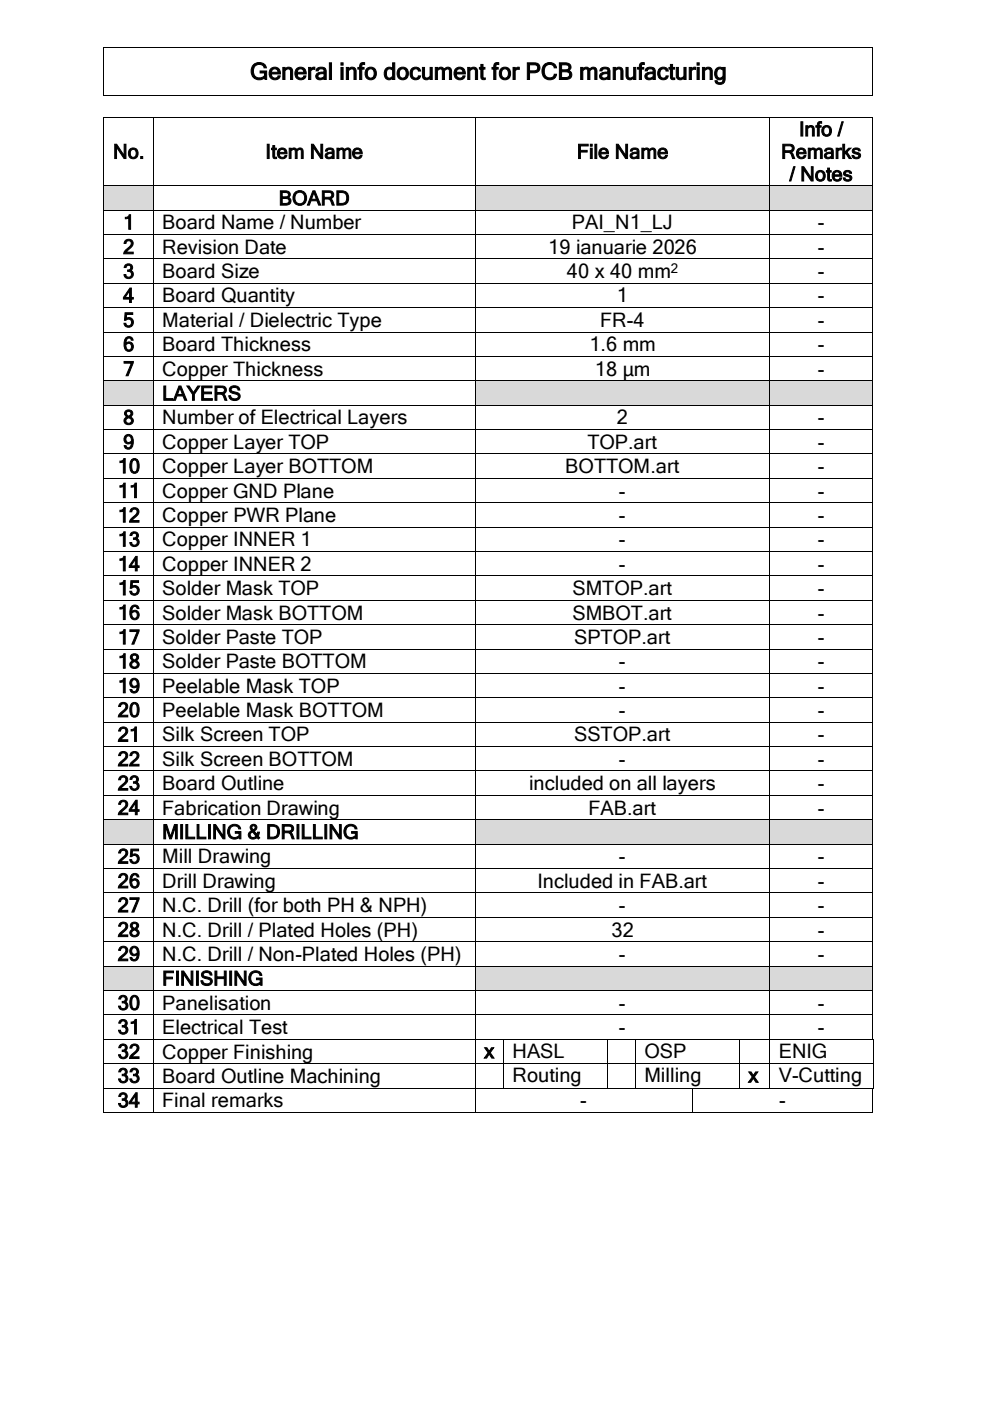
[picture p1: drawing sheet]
<svg xmlns="http://www.w3.org/2000/svg" width="210mm" height="297mm" viewBox="0 0 210 297" stroke-linecap="round" stroke-linejoin="round" font-family="sans-serif">
<defs><g id="words">
<text font-size="4.9" x="53" y="16.9">General info document for PCB manufacturing</text>
<g font-size="4.2">
<text x="169.5" y="28.9">Info /</text>
<text x="24" y="33.6">No.</text>
<text x="56.3" y="33.6">Item Name</text>
<text x="122.4" y="33.6">File Name</text>
<text x="165.7" y="33.6">Remarks</text>
<text x="167.5" y="38.4">/ Notes</text>
<text x="59.1" y="43.5">BOARD</text>
<text x="26.1" y="48.6">1</text>
<text x="26.1" y="53.8">2</text>
<text x="34.4" y="48.6">Board Name / Number</text>
<text x="34.4" y="53.8">Revision Date</text>
<text x="116.3" y="53.8">19 ianuarie 2026</text>
<text x="121.3" y="48.6">PAI_N1_LJ</text>
<text x="173.5" y="48.6">-</text>
<text x="173.5" y="53.8">-</text>
<text x="26.1" y="59">3</text>
<text x="34.4" y="59">Board Size</text>
<text x="120.3" y="59">40 x 40 mm</text>
<text x="173.5" y="59">-</text>
<text x="26.1" y="64.1">4</text>
<text x="34.4" y="64.1">Board Quantity</text>
<text x="130.8" y="64.1">1</text>
<text x="173.5" y="64.1">-</text>
<text x="26.1" y="69.3">5</text>
<text x="34.4" y="69.3">Material / Dielectric Type</text>
<text x="127.3" y="69.3">FR-4</text>
<text x="173.5" y="69.3">-</text>
<text x="26.1" y="74.5">6</text>
<text x="34.4" y="74.5">Board Thickness</text>
<text x="125" y="74.5">1.6 mm</text>
<text x="173.5" y="74.5">-</text>
<text x="26.1" y="79.7">7</text>
<text x="34.4" y="79.7">Copper Thickness</text>
<text x="126.2" y="79.7">18 μm</text>
<text x="173.5" y="79.7">-</text>
<text x="26.1" y="90">8</text>
<text x="34.4" y="84.9">LAYERS</text>
<text x="34.4" y="90">Number of Electrical Layers</text>
<text x="130.8" y="90">2</text>
<text x="173.5" y="90">-</text>
<text x="26.1" y="95.2">9</text>
<text x="34.4" y="95.2">Copper Layer TOP</text>
<text x="124.6" y="95.2">TOP.art</text>
<text x="173.5" y="95.2">-</text>
<text x="25" y="100.3">10</text>
<text x="34.4" y="100.3">Copper Layer BOTTOM</text>
<text x="119.9" y="100.3">BOTTOM.art</text>
<text x="173.5" y="100.3">-</text>
<text x="25" y="105.5">11</text>
<text x="34.4" y="105.5">Copper GND Plane</text>
<text x="131.3" y="105.5">-</text>
<text x="173.5" y="105.5">-</text>
<text x="25" y="110.7">12</text>
<text x="34.4" y="110.7">Copper PWR Plane</text>
<text x="131.3" y="110.7">-</text>
<text x="173.5" y="110.7">-</text>
<text x="25" y="115.8">13</text>
<text x="34.4" y="115.8">Copper INNER 1</text>
<text x="131.3" y="115.8">-</text>
<text x="173.5" y="115.8">-</text>
<text x="25" y="121">14</text>
<text x="34.4" y="121">Copper INNER 2</text>
<text x="131.3" y="121">-</text>
<text x="173.5" y="121">-</text>
<text x="25" y="126.2">15</text>
<text x="25" y="131.4">16</text>
<text x="34.4" y="126.2">Solder Mask TOP</text>
<text x="34.4" y="131.4">Solder Mask BOTTOM</text>
<text x="121.4" y="126.2">SMTOP.art</text>
<text x="121.4" y="131.4">SMBOT.art</text>
<text x="173.5" y="126.2">-</text>
<text x="173.5" y="131.4">-</text>
<text x="25" y="136.6">17</text>
<text x="34.4" y="136.6">Solder Paste TOP</text>
<text x="121.8" y="136.6">SPTOP.art</text>
<text x="173.5" y="136.6">-</text>
<text x="25" y="141.7">18</text>
<text x="34.4" y="141.7">Solder Paste BOTTOM</text>
<text x="131.3" y="141.7">-</text>
<text x="173.5" y="141.7">-</text>
<text x="25" y="146.9">19</text>
<text x="34.4" y="146.9">Peelable Mask TOP</text>
<text x="131.3" y="146.9">-</text>
<text x="173.5" y="146.9">-</text>
<text x="25" y="152">20</text>
<text x="34.4" y="152">Peelable Mask BOTTOM</text>
<text x="131.3" y="152">-</text>
<text x="173.5" y="152">-</text>
<text x="25" y="157.2">21</text>
<text x="34.4" y="157.2">Silk Screen TOP</text>
<text x="121.8" y="157.2">SSTOP.art</text>
<text x="173.5" y="157.2">-</text>
<text x="25" y="162.4">22</text>
<text x="25" y="167.5">23</text>
<text x="34.4" y="162.4">Silk Screen BOTTOM</text>
<text x="34.4" y="167.5">Board Outline</text>
<text x="112.2" y="167.5">included on all layers</text>
<text x="131.3" y="162.4">-</text>
<text x="173.5" y="162.4">-</text>
<text x="173.5" y="167.5">-</text>
<text x="25" y="172.7">24</text>
<text x="34.4" y="172.7">Fabrication Drawing</text>
<text x="124.8" y="172.7">FAB.art</text>
<text x="173.5" y="172.7">-</text>
<text x="34.4" y="177.9">MILLING &amp; DRILLING</text>
<text x="25" y="183.1">25</text>
<text x="34.4" y="183.1">Mill Drawing</text>
<text x="131.3" y="183.1">-</text>
<text x="173.5" y="183.1">-</text>
<text x="25" y="188.3">26</text>
<text x="34.4" y="188.3">Drill Drawing</text>
<text x="114" y="188.3">Included in FAB.art</text>
<text x="173.5" y="188.3">-</text>
<text x="25" y="193.4">27</text>
<text x="34.4" y="193.4">N.C. Drill (for both PH &amp; NPH)</text>
<text x="131.3" y="193.4">-</text>
<text x="173.5" y="193.4">-</text>
<text x="25" y="198.6">28</text>
<text x="25" y="203.7">29</text>
<text x="34.4" y="198.6">N.C. Drill / Plated Holes (PH)</text>
<text x="34.4" y="203.7">N.C. Drill / Non-Plated Holes (PH)</text>
<text x="129.7" y="198.6">32</text>
<text x="131.3" y="203.7">-</text>
<text x="173.5" y="198.6">-</text>
<text x="173.5" y="203.7">-</text>
<text x="34.4" y="208.9">FINISHING</text>
<text x="25" y="214.1">30</text>
<text x="34.4" y="214.1">Panelisation</text>
<text x="131.3" y="214.1">-</text>
<text x="173.5" y="214.1">-</text>
<text x="25" y="219.2">31</text>
<text x="34.4" y="219.2">Electrical Test</text>
<text x="131.3" y="219.2">-</text>
<text x="173.5" y="219.2">-</text>
<text x="25" y="224.4">32</text>
<text x="34.4" y="224.4">Copper Finishing</text>
<text x="102.7" y="224.3">x</text>
<text x="108.7" y="224.3">HASL</text>
<text x="136.7" y="224.3">OSP</text>
<text x="165.2" y="224.3">ENIG</text>
<text x="25" y="229.6">33</text>
<text x="34.4" y="229.6">Board Outline Machining</text>
<text x="108.7" y="229.5">Routing</text>
<text x="136.7" y="229.5">Milling</text>
<text x="158.7" y="229.5">x</text>
<text x="165.2" y="229.5">V-Cutting</text>
<text x="25" y="234.8">34</text>
<text x="34.4" y="234.7">Final remarks</text>
<text x="123.1" y="234.8">-</text>
<text x="165.3" y="234.8">-</text>
</g>
<text font-size="2.8" x="142.3" y="57.8">2</text>
</g></defs>
<g fill="#000">
<path d="M22 10h.1v.1h-.1z" fill-rule="evenodd"/>
<path d="M22 10h.1v.1h-.1z" fill-rule="evenodd"/>
<path d="M185 10h.2v.1h-.2z" fill-rule="evenodd"/>
<path d="M185 10h.2v.1h-.2z" fill-rule="evenodd"/>
<path d="M22 20.2h.1v.2h-.1z" fill-rule="evenodd"/>
<path d="M22 20.2h.1v.2h-.1z" fill-rule="evenodd"/>
<path d="M22 24.8h.1v.2h-.1z" fill-rule="evenodd"/>
<path d="M22 24.8h.1v.2h-.1z" fill-rule="evenodd"/>
<path d="M22.1 20.2h.2v.2h-.2z" fill-rule="evenodd"/>
<path d="M22.1 24.8h.2v.2h-.2z" fill-rule="evenodd"/>
<path d="M32.4 24.8h.2v.2h-.2z" fill-rule="evenodd"/>
<path d="M100.7 24.8h.2v.2h-.2z" fill-rule="evenodd"/>
<path d="M163.1 24.8h.2v.2h-.2z" fill-rule="evenodd"/>
<path d="M185 20.2h.2v.2h-.2z" fill-rule="evenodd"/>
<path d="M185 24.8h.2v.2h-.2z" fill-rule="evenodd"/>
</g>
<g fill="none" stroke="#000" stroke-width=".21">
<path d="M22.1 10.1v10.1M22.1 10.1h162.9M185.1 10.1v10.1M22.1 25v14.3M22.3 20.3h162.7M22.3 24.9h10.1M32.5 25v14.3M32.6 24.9h68.1M100.8 25v14.3M100.9 24.9h62.2M163.2 25v14.3M163.3 24.9h21.7"/>
<path d="M185.1 25v14.3"/>
</g>
<g fill="#d9d9d9">
<path d="M22.1 39.5h10.3v5h-10.3z" fill-rule="evenodd"/>
<path d="M24 39.5h6.6v4.8h-6.6z" fill-rule="evenodd"/>
<path d="M100.9 39.5h62.3v5h-62.3z" fill-rule="evenodd"/>
<path d="M102.7 39.5h58.7v4.8h-58.7z" fill-rule="evenodd"/>
<path d="M163.4 39.5h21.7v5h-21.7z" fill-rule="evenodd"/>
<path d="M165.2 39.5h18.1v4.8h-18.1z" fill-rule="evenodd"/>
</g>
<g fill="#000">
<path d="M22 39.3h.1v.2h-.1z" fill-rule="evenodd"/>
<path d="M32.4 39.3h.2v.2h-.2z" fill-rule="evenodd"/>
<path d="M100.7 39.3h.2v.2h-.2z" fill-rule="evenodd"/>
<path d="M163.1 39.3h.2v.2h-.2z" fill-rule="evenodd"/>
<path d="M185 39.3h.2v.2h-.2z" fill-rule="evenodd"/>
<path d="M22 44.5h.1v.1h-.1z" fill-rule="evenodd"/>
<path d="M22 49.7h.1v.1h-.1z" fill-rule="evenodd"/>
<path d="M22 54.8h.1v.2h-.1z" fill-rule="evenodd"/>
<path d="M32.4 44.5h.2v.1h-.2z" fill-rule="evenodd"/>
<path d="M32.4 49.7h.2v.1h-.2z" fill-rule="evenodd"/>
<path d="M32.4 54.8h.2v.2h-.2z" fill-rule="evenodd"/>
<path d="M100.7 44.5h.2v.1h-.2z" fill-rule="evenodd"/>
<path d="M100.7 49.7h.2v.1h-.2z" fill-rule="evenodd"/>
<path d="M100.7 54.8h.2v.2h-.2z" fill-rule="evenodd"/>
<path d="M163.1 44.5h.2v.1h-.2z" fill-rule="evenodd"/>
<path d="M163.1 49.7h.2v.1h-.2z" fill-rule="evenodd"/>
<path d="M163.1 54.8h.2v.2h-.2z" fill-rule="evenodd"/>
<path d="M185 44.5h.2v.1h-.2z" fill-rule="evenodd"/>
<path d="M185 49.7h.2v.1h-.2z" fill-rule="evenodd"/>
<path d="M185 54.8h.2v.2h-.2z" fill-rule="evenodd"/>
<path d="M22 60h.1v.2h-.1z" fill-rule="evenodd"/>
<path d="M22 65.2h.1v.2h-.1z" fill-rule="evenodd"/>
<path d="M22 70.3h.1v.2h-.1z" fill-rule="evenodd"/>
<path d="M22 75.5h.1v.2h-.1z" fill-rule="evenodd"/>
<path d="M32.4 60h.2v.2h-.2z" fill-rule="evenodd"/>
<path d="M32.4 65.2h.2v.2h-.2z" fill-rule="evenodd"/>
<path d="M32.4 70.3h.2v.2h-.2z" fill-rule="evenodd"/>
<path d="M32.4 75.5h.2v.2h-.2z" fill-rule="evenodd"/>
<path d="M100.7 60h.2v.2h-.2z" fill-rule="evenodd"/>
<path d="M100.7 65.2h.2v.2h-.2z" fill-rule="evenodd"/>
<path d="M100.7 70.3h.2v.2h-.2z" fill-rule="evenodd"/>
<path d="M100.7 75.5h.2v.2h-.2z" fill-rule="evenodd"/>
<path d="M163.1 60h.2v.2h-.2z" fill-rule="evenodd"/>
<path d="M163.1 65.2h.2v.2h-.2z" fill-rule="evenodd"/>
<path d="M163.1 70.3h.2v.2h-.2z" fill-rule="evenodd"/>
<path d="M163.1 75.5h.2v.2h-.2z" fill-rule="evenodd"/>
<path d="M185 60h.2v.2h-.2z" fill-rule="evenodd"/>
<path d="M185 65.2h.2v.2h-.2z" fill-rule="evenodd"/>
<path d="M185 70.3h.2v.2h-.2z" fill-rule="evenodd"/>
<path d="M185 75.5h.2v.2h-.2z" fill-rule="evenodd"/>
</g>
<g fill="none" stroke="#000" stroke-width=".21">
<path d="M22.1 39.5v5M22.1 39.4h10.3M32.5 39.5v5M32.6 39.4h68.1M100.8 39.5v5M100.9 39.4h62.2M163.2 39.5v5M163.3 39.4h21.7M185.1 39.5v5M22.1 44.6v5.1M22.1 49.8v5M22.1 55v5"/>
<path d="M22.1 44.6h10.3M22.1 49.8h10.3M22.1 54.9h10.3M32.5 44.6v5.1M32.5 49.8v5M32.5 55v5M32.6 44.6h68.1M32.6 49.8h68.1M32.6 54.9h68.1M100.8 44.6v5.1M100.8 49.8v5M100.8 55v5"/>
<path d="M100.9 44.6h62.2M100.9 49.8h62.2M100.9 54.9h62.2M163.2 44.6v5.1M163.2 49.8v5M163.2 55v5M163.3 44.6h21.7M163.3 49.8h21.7M163.3 54.9h21.7M185.1 44.6v5.1M185.1 49.8v5M185.1 55v5"/>
<path d="M22.1 60.2v5M22.1 65.4v4.9M22.1 70.5v5M22.1 75.7v4.9M22.1 60.1h10.3M22.1 65.3h10.3M22.1 70.4h10.3M22.1 75.6h10.3M32.5 60.2v5M32.5 65.4v4.9M32.5 70.5v5M32.5 75.7v4.9"/>
<path d="M32.6 60.1h68.1M32.6 65.3h68.1M32.6 70.4h68.1M32.6 75.6h68.1M100.8 60.2v5M100.8 65.4v4.9M100.8 70.5v5M100.8 75.7v4.9M100.9 60.1h62.2M100.9 65.3h62.2M100.9 70.4h62.2M100.9 75.6h62.2"/>
<path d="M163.2 60.2v5M163.2 65.4v4.9M163.2 70.5v5M163.2 75.7v4.9M163.3 60.1h21.7M163.3 65.3h21.7M163.3 70.4h21.7M163.3 75.6h21.7M185.1 60.2v5M185.1 65.4v4.9M185.1 70.5v5M185.1 75.7v4.9"/>
</g>
<g fill="#d9d9d9">
<path d="M22.1 80.8h10.3v5h-10.3z" fill-rule="evenodd"/>
<path d="M24 81h6.6v4.8h-6.6z" fill-rule="evenodd"/>
<path d="M100.9 80.8h62.3v5h-62.3z" fill-rule="evenodd"/>
<path d="M102.7 81h58.7v4.8h-58.7z" fill-rule="evenodd"/>
<path d="M163.4 80.8h21.7v5h-21.7z" fill-rule="evenodd"/>
<path d="M165.2 80.8h18.1v4.9h-18.1z" fill-rule="evenodd"/>
</g>
<g fill="#000">
<path d="M22 80.6h.1v.2h-.1z" fill-rule="evenodd"/>
<path d="M22 85.8h.1v.2h-.1z" fill-rule="evenodd"/>
<path d="M22 91h.1v.2h-.1z" fill-rule="evenodd"/>
<path d="M22 96.2h.1v.1h-.1z" fill-rule="evenodd"/>
<path d="M32.4 80.6h.2v.2h-.2z" fill-rule="evenodd"/>
<path d="M32.4 85.8h.2v.2h-.2z" fill-rule="evenodd"/>
<path d="M32.4 91h.2v.2h-.2z" fill-rule="evenodd"/>
<path d="M32.4 96.2h.2v.1h-.2z" fill-rule="evenodd"/>
<path d="M100.7 80.6h.2v.2h-.2z" fill-rule="evenodd"/>
<path d="M100.7 85.8h.2v.2h-.2z" fill-rule="evenodd"/>
<path d="M100.7 91h.2v.2h-.2z" fill-rule="evenodd"/>
<path d="M100.7 96.2h.2v.1h-.2z" fill-rule="evenodd"/>
<path d="M163.1 80.6h.2v.2h-.2z" fill-rule="evenodd"/>
<path d="M163.1 85.8h.2v.2h-.2z" fill-rule="evenodd"/>
<path d="M163.1 91h.2v.2h-.2z" fill-rule="evenodd"/>
<path d="M163.1 96.2h.2v.1h-.2z" fill-rule="evenodd"/>
<path d="M185 80.6h.2v.2h-.2z" fill-rule="evenodd"/>
<path d="M185 85.8h.2v.2h-.2z" fill-rule="evenodd"/>
<path d="M185 91h.2v.2h-.2z" fill-rule="evenodd"/>
<path d="M185 96.2h.2v.1h-.2z" fill-rule="evenodd"/>
<path d="M22 101.4h.1v.1h-.1z" fill-rule="evenodd"/>
<path d="M22 106.5h.1v.2h-.1z" fill-rule="evenodd"/>
<path d="M22 111.7h.1v.2h-.1z" fill-rule="evenodd"/>
<path d="M22 116.9h.1v.2h-.1z" fill-rule="evenodd"/>
<path d="M32.4 101.4h.2v.1h-.2z" fill-rule="evenodd"/>
<path d="M32.4 106.5h.2v.2h-.2z" fill-rule="evenodd"/>
<path d="M32.4 111.7h.2v.2h-.2z" fill-rule="evenodd"/>
<path d="M32.4 116.9h.2v.2h-.2z" fill-rule="evenodd"/>
<path d="M100.7 101.4h.2v.1h-.2z" fill-rule="evenodd"/>
<path d="M100.7 106.5h.2v.2h-.2z" fill-rule="evenodd"/>
<path d="M100.7 111.7h.2v.2h-.2z" fill-rule="evenodd"/>
<path d="M100.7 116.9h.2v.2h-.2z" fill-rule="evenodd"/>
<path d="M163.1 101.4h.2v.1h-.2z" fill-rule="evenodd"/>
<path d="M163.1 106.5h.2v.2h-.2z" fill-rule="evenodd"/>
<path d="M163.1 111.7h.2v.2h-.2z" fill-rule="evenodd"/>
<path d="M163.1 116.9h.2v.2h-.2z" fill-rule="evenodd"/>
<path d="M185 101.4h.2v.1h-.2z" fill-rule="evenodd"/>
<path d="M185 106.5h.2v.2h-.2z" fill-rule="evenodd"/>
<path d="M185 111.7h.2v.2h-.2z" fill-rule="evenodd"/>
<path d="M185 116.9h.2v.2h-.2z" fill-rule="evenodd"/>
<path d="M22 122h.1v.2h-.1z" fill-rule="evenodd"/>
<path d="M22 127.2h.1v.2h-.1z" fill-rule="evenodd"/>
<path d="M22 132.3h.1v.2h-.1z" fill-rule="evenodd"/>
<path d="M22 137.5h.1v.2h-.1z" fill-rule="evenodd"/>
<path d="M32.4 122h.2v.2h-.2z" fill-rule="evenodd"/>
<path d="M32.4 127.2h.2v.2h-.2z" fill-rule="evenodd"/>
<path d="M32.4 132.3h.2v.2h-.2z" fill-rule="evenodd"/>
<path d="M32.4 137.5h.2v.2h-.2z" fill-rule="evenodd"/>
<path d="M100.7 122h.2v.2h-.2z" fill-rule="evenodd"/>
<path d="M100.7 127.2h.2v.2h-.2z" fill-rule="evenodd"/>
<path d="M100.7 132.3h.2v.2h-.2z" fill-rule="evenodd"/>
<path d="M100.7 137.5h.2v.2h-.2z" fill-rule="evenodd"/>
<path d="M163.1 122h.2v.2h-.2z" fill-rule="evenodd"/>
<path d="M163.1 127.2h.2v.2h-.2z" fill-rule="evenodd"/>
<path d="M163.1 132.3h.2v.2h-.2z" fill-rule="evenodd"/>
<path d="M163.1 137.5h.2v.2h-.2z" fill-rule="evenodd"/>
<path d="M185 122h.2v.2h-.2z" fill-rule="evenodd"/>
<path d="M185 127.2h.2v.2h-.2z" fill-rule="evenodd"/>
<path d="M185 132.3h.2v.2h-.2z" fill-rule="evenodd"/>
<path d="M185 137.5h.2v.2h-.2z" fill-rule="evenodd"/>
<path d="M22 142.7h.1v.2h-.1z" fill-rule="evenodd"/>
<path d="M22 147.9h.1v.1h-.1z" fill-rule="evenodd"/>
<path d="M22 153.1h.1v.1h-.1z" fill-rule="evenodd"/>
<path d="M22 158.2h.1v.2h-.1z" fill-rule="evenodd"/>
<path d="M32.4 142.7h.2v.2h-.2z" fill-rule="evenodd"/>
<path d="M32.4 147.9h.2v.1h-.2z" fill-rule="evenodd"/>
<path d="M32.4 153.1h.2v.1h-.2z" fill-rule="evenodd"/>
<path d="M32.4 158.2h.2v.2h-.2z" fill-rule="evenodd"/>
<path d="M100.7 142.7h.2v.2h-.2z" fill-rule="evenodd"/>
<path d="M100.7 147.9h.2v.1h-.2z" fill-rule="evenodd"/>
<path d="M100.7 153.1h.2v.1h-.2z" fill-rule="evenodd"/>
<path d="M100.7 158.2h.2v.2h-.2z" fill-rule="evenodd"/>
<path d="M163.1 142.7h.2v.2h-.2z" fill-rule="evenodd"/>
<path d="M163.1 147.9h.2v.1h-.2z" fill-rule="evenodd"/>
<path d="M163.1 153.1h.2v.1h-.2z" fill-rule="evenodd"/>
<path d="M163.1 158.2h.2v.2h-.2z" fill-rule="evenodd"/>
<path d="M185 142.7h.2v.2h-.2z" fill-rule="evenodd"/>
<path d="M185 147.9h.2v.1h-.2z" fill-rule="evenodd"/>
<path d="M185 153.1h.2v.1h-.2z" fill-rule="evenodd"/>
<path d="M185 158.2h.2v.2h-.2z" fill-rule="evenodd"/>
<path d="M22 163.4h.1v.2h-.1z" fill-rule="evenodd"/>
<path d="M22 168.6h.1v.2h-.1z" fill-rule="evenodd"/>
<path d="M32.4 163.4h.2v.2h-.2z" fill-rule="evenodd"/>
<path d="M32.4 168.6h.2v.2h-.2z" fill-rule="evenodd"/>
<path d="M100.7 163.4h.2v.2h-.2z" fill-rule="evenodd"/>
<path d="M100.7 168.6h.2v.2h-.2z" fill-rule="evenodd"/>
<path d="M163.1 163.4h.2v.2h-.2z" fill-rule="evenodd"/>
<path d="M163.1 168.6h.2v.2h-.2z" fill-rule="evenodd"/>
<path d="M185 163.4h.2v.2h-.2z" fill-rule="evenodd"/>
<path d="M185 168.6h.2v.2h-.2z" fill-rule="evenodd"/>
</g>
<g fill="none" stroke="#000" stroke-width=".21">
<path d="M22.1 80.8v5M22.1 86v5M22.1 91.2v5M22.1 96.3v5.1M22.1 80.7h10.3M22.1 85.9h10.3M22.1 91.1h10.3M22.1 96.2h10.3M32.5 80.8v5M32.5 86v5M32.5 91.2v5M32.5 96.3v5.1"/>
<path d="M32.6 80.7h68.1M32.6 85.9h68.1M32.6 91.1h68.1M32.6 96.2h68.1M100.8 80.8v5M100.8 86v5M100.8 91.2v5M100.8 96.3v5.1M100.9 80.7h62.2M100.9 85.9h62.2M100.9 91.1h62.2M100.9 96.2h62.2"/>
<path d="M163.2 80.8v5M163.2 86v5M163.2 91.2v5M163.2 96.3v5.1M163.3 80.7h21.7M163.3 85.9h21.7M163.3 91.1h21.7M163.3 96.2h21.7M185.1 80.8v5M185.1 86v5M185.1 91.2v5M185.1 96.3v5.1"/>
<path d="M22.1 101.5v5M22.1 106.7v5M22.1 111.9v5M22.1 117.1v4.9M22.1 101.5h10.3M22.1 106.6h10.3M22.1 111.8h10.3M22.1 117h10.3M32.5 101.5v5M32.5 106.7v5M32.5 111.9v5M32.5 117.1v4.9"/>
<path d="M32.6 101.5h68.1M32.6 106.6h68.1M32.6 111.8h68.1M32.6 117h68.1M100.8 101.5v5M100.8 106.7v5M100.8 111.9v5M100.8 117.1v4.9M100.9 101.5h62.2M100.9 106.6h62.2M100.9 111.8h62.2M100.9 117h62.2"/>
<path d="M163.2 101.5v5M163.2 106.7v5M163.2 111.9v5M163.2 117.1v4.9M163.3 101.5h21.7M163.3 106.6h21.7M163.3 111.8h21.7M163.3 117h21.7M185.1 101.5v5M185.1 106.7v5M185.1 111.9v5M185.1 117.1v4.9"/>
<path d="M22.1 122.2v5M22.1 127.4v4.9M22.1 132.5v5M22.1 137.7v5M22.1 122.1h10.3M22.1 127.3h10.3M22.1 132.4h10.3M22.1 137.6h10.3M32.5 122.2v5M32.5 127.4v4.9M32.5 132.5v5M32.5 137.7v5"/>
<path d="M32.6 122.1h68.1M32.6 127.3h68.1M32.6 132.4h68.1M32.6 137.6h68.1M100.8 122.2v5M100.8 127.4v4.9M100.8 132.5v5M100.8 137.7v5M100.9 122.1h62.2M100.9 127.3h62.2M100.9 132.4h62.2M100.9 137.6h62.2"/>
<path d="M163.2 122.2v5M163.2 127.4v4.9M163.2 132.5v5M163.2 137.7v5M163.3 122.1h21.7M163.3 127.3h21.7M163.3 132.4h21.7M163.3 137.6h21.7M185.1 122.2v5M185.1 127.4v4.9M185.1 132.5v5M185.1 137.7v5"/>
<path d="M22.1 142.9v5M22.1 148v5.1M22.1 153.2v5M22.1 158.4v5M22.1 142.8h10.3M22.1 147.9h10.3M22.1 153.1h10.3M22.1 158.3h10.3M32.5 142.9v5M32.5 148v5.1M32.5 153.2v5M32.5 158.4v5"/>
<path d="M32.6 142.8h68.1M32.6 147.9h68.1M32.6 153.1h68.1M32.6 158.3h68.1M100.8 142.9v5M100.8 148v5.1M100.8 153.2v5M100.8 158.4v5M100.9 142.8h62.2M100.9 147.9h62.2M100.9 153.1h62.2M100.9 158.3h62.2"/>
<path d="M163.2 142.9v5M163.2 148v5.1M163.2 153.2v5M163.2 158.4v5M163.3 142.8h21.7M163.3 147.9h21.7M163.3 153.1h21.7M163.3 158.3h21.7M185.1 142.9v5M185.1 148v5.1M185.1 153.2v5M185.1 158.4v5"/>
<path d="M22.1 163.6v5M22.1 168.8v4.9M22.1 163.5h10.3M22.1 168.7h10.3M32.5 163.6v5M32.5 168.8v4.9M32.6 163.5h68.1M32.6 168.7h68.1M100.8 163.6v5M100.8 168.8v4.9M100.9 163.5h62.2M100.9 168.7h62.2"/>
<path d="M163.2 163.6v5M163.2 168.8v4.9M163.3 163.5h21.7M163.3 168.7h21.7M185.1 163.6v5M185.1 168.8v4.9"/>
</g>
<g fill="#d9d9d9">
<path d="M22.1 173.9h10.3v5h-10.3z" fill-rule="evenodd"/>
<path d="M24 174h6.6v4.8h-6.6z" fill-rule="evenodd"/>
<path d="M100.9 173.9h62.3v5h-62.3z" fill-rule="evenodd"/>
<path d="M102.7 173.9h58.7v4.8h-58.7z" fill-rule="evenodd"/>
<path d="M163.4 173.9h21.7v5h-21.7z" fill-rule="evenodd"/>
<path d="M165.2 173.9h18.1v4.8h-18.1z" fill-rule="evenodd"/>
</g>
<g fill="#000">
<path d="M22 173.7h.1v.2h-.1z" fill-rule="evenodd"/>
<path d="M22 178.9h.1v.2h-.1z" fill-rule="evenodd"/>
<path d="M32.4 173.7h.2v.2h-.2z" fill-rule="evenodd"/>
<path d="M32.4 178.9h.2v.2h-.2z" fill-rule="evenodd"/>
<path d="M100.7 173.7h.2v.2h-.2z" fill-rule="evenodd"/>
<path d="M100.7 178.9h.2v.2h-.2z" fill-rule="evenodd"/>
<path d="M163.1 173.7h.2v.2h-.2z" fill-rule="evenodd"/>
<path d="M163.1 178.9h.2v.2h-.2z" fill-rule="evenodd"/>
<path d="M185 173.7h.2v.2h-.2z" fill-rule="evenodd"/>
<path d="M185 178.9h.2v.2h-.2z" fill-rule="evenodd"/>
<path d="M22 184h.1v.2h-.1z" fill-rule="evenodd"/>
<path d="M22 189.2h.1v.2h-.1z" fill-rule="evenodd"/>
<path d="M22 194.4h.1v.2h-.1z" fill-rule="evenodd"/>
<path d="M22 199.6h.1v.1h-.1z" fill-rule="evenodd"/>
<path d="M32.4 184h.2v.2h-.2z" fill-rule="evenodd"/>
<path d="M32.4 189.2h.2v.2h-.2z" fill-rule="evenodd"/>
<path d="M32.4 194.4h.2v.2h-.2z" fill-rule="evenodd"/>
<path d="M32.4 199.6h.2v.1h-.2z" fill-rule="evenodd"/>
<path d="M100.7 184h.2v.2h-.2z" fill-rule="evenodd"/>
<path d="M100.7 189.2h.2v.2h-.2z" fill-rule="evenodd"/>
<path d="M100.7 194.4h.2v.2h-.2z" fill-rule="evenodd"/>
<path d="M100.7 199.6h.2v.1h-.2z" fill-rule="evenodd"/>
<path d="M163.1 184h.2v.2h-.2z" fill-rule="evenodd"/>
<path d="M163.1 189.2h.2v.2h-.2z" fill-rule="evenodd"/>
<path d="M163.1 194.4h.2v.2h-.2z" fill-rule="evenodd"/>
<path d="M163.1 199.6h.2v.1h-.2z" fill-rule="evenodd"/>
<path d="M185 184h.2v.2h-.2z" fill-rule="evenodd"/>
<path d="M185 189.2h.2v.2h-.2z" fill-rule="evenodd"/>
<path d="M185 194.4h.2v.2h-.2z" fill-rule="evenodd"/>
<path d="M185 199.6h.2v.1h-.2z" fill-rule="evenodd"/>
</g>
<g fill="none" stroke="#000" stroke-width=".21">
<path d="M22.1 173.9v5M22.1 179.1v4.9M22.1 173.8h10.3M22.1 179h10.3M32.5 173.9v5M32.5 179.1v4.9M32.6 173.8h68.1M32.6 179h68.1M100.8 173.9v5M100.8 179.1v4.9M100.9 173.8h62.2M100.9 179h62.2"/>
<path d="M163.2 173.9v5M163.2 179.1v4.9M163.3 173.8h21.7M163.3 179h21.7M185.1 173.9v5M185.1 179.1v4.9M22.1 184.2v5M22.1 189.4v5M22.1 194.6v5M22.1 199.7v5.1M22.1 184.1h10.3M22.1 189.3h10.3"/>
<path d="M22.1 194.5h10.3M22.1 199.6h10.3M32.5 184.2v5M32.5 189.4v5M32.5 194.6v5M32.5 199.7v5.1M32.6 184.1h68.1M32.6 189.3h68.1M32.6 194.5h68.1M32.6 199.6h68.1M100.8 184.2v5M100.8 189.4v5"/>
<path d="M100.8 194.6v5M100.8 199.7v5.1M100.9 184.1h62.2M100.9 189.3h62.2M100.9 194.5h62.2M100.9 199.6h62.2M163.2 184.2v5M163.2 189.4v5M163.2 194.6v5M163.2 199.7v5.1M163.3 184.1h21.7M163.3 189.3h21.7"/>
<path d="M163.3 194.5h21.7M163.3 199.6h21.7M185.1 184.2v5M185.1 189.4v5M185.1 194.6v5M185.1 199.7v5.1"/>
</g>
<g fill="#d9d9d9">
<path d="M22.1 204.9h10.3v5h-10.3z" fill-rule="evenodd"/>
<path d="M24 205h6.6v4.8h-6.6z" fill-rule="evenodd"/>
<path d="M100.9 204.9h62.3v5h-62.3z" fill-rule="evenodd"/>
<path d="M102.7 204.9h58.7v4.8h-58.7z" fill-rule="evenodd"/>
<path d="M163.4 204.9h21.7v5h-21.7z" fill-rule="evenodd"/>
<path d="M165.2 204.9h18.1v4.8h-18.1z" fill-rule="evenodd"/>
</g>
<g fill="#000">
<path d="M22 204.8h.1v.1h-.1z" fill-rule="evenodd"/>
<path d="M22 209.9h.1v.2h-.1z" fill-rule="evenodd"/>
<path d="M22 215.1h.1v.2h-.1z" fill-rule="evenodd"/>
<path d="M32.4 204.8h.2v.1h-.2z" fill-rule="evenodd"/>
<path d="M32.4 209.9h.2v.2h-.2z" fill-rule="evenodd"/>
<path d="M32.4 215.1h.2v.2h-.2z" fill-rule="evenodd"/>
<path d="M100.7 204.8h.2v.1h-.2z" fill-rule="evenodd"/>
<path d="M100.7 209.9h.2v.2h-.2z" fill-rule="evenodd"/>
<path d="M100.7 215.1h.2v.2h-.2z" fill-rule="evenodd"/>
<path d="M163.1 204.8h.2v.1h-.2z" fill-rule="evenodd"/>
<path d="M163.1 209.9h.2v.2h-.2z" fill-rule="evenodd"/>
<path d="M163.1 215.1h.2v.2h-.2z" fill-rule="evenodd"/>
<path d="M185 204.8h.2v.1h-.2z" fill-rule="evenodd"/>
<path d="M185 209.9h.2v.2h-.2z" fill-rule="evenodd"/>
<path d="M185 215.1h.2v.2h-.2z" fill-rule="evenodd"/>
<path d="M22 220.3h.1v.2h-.1z" fill-rule="evenodd"/>
<path d="M22 225.4h.1v.2h-.1z" fill-rule="evenodd"/>
<path d="M22 230.6h.1v.2h-.1z" fill-rule="evenodd"/>
<path d="M22 235.7h.1v.2h-.1z" fill-rule="evenodd"/>
<path d="M22 235.7h.1v.2h-.1z" fill-rule="evenodd"/>
<path d="M32.4 220.3h.2v.2h-.2z" fill-rule="evenodd"/>
<path d="M32.4 225.4h.2v.2h-.2z" fill-rule="evenodd"/>
<path d="M32.4 230.6h.2v.2h-.2z" fill-rule="evenodd"/>
<path d="M32.4 235.7h.2v.2h-.2z" fill-rule="evenodd"/>
<path d="M100.7 220.3h.2v.2h-.2z" fill-rule="evenodd"/>
<path d="M100.7 225.4h.2v.2h-.2z" fill-rule="evenodd"/>
<path d="M100.7 230.6h.2v.2h-.2z" fill-rule="evenodd"/>
<path d="M100.7 235.7h.2v.2h-.2z" fill-rule="evenodd"/>
<path d="M106.7 220.3h.1v.2h-.1z" fill-rule="evenodd"/>
<path d="M106.7 225.4h.1v.2h-.1z" fill-rule="evenodd"/>
<path d="M106.7 230.6h.1v.2h-.1z" fill-rule="evenodd"/>
<path d="M128.7 220.3h.2v.2h-.2z" fill-rule="evenodd"/>
<path d="M128.7 225.4h.2v.2h-.2z" fill-rule="evenodd"/>
<path d="M128.7 230.6h.2v.2h-.2z" fill-rule="evenodd"/>
<path d="M134.6 220.3h.2v.2h-.2z" fill-rule="evenodd"/>
<path d="M134.6 225.4h.2v.2h-.2z" fill-rule="evenodd"/>
<path d="M134.6 230.6h.2v.2h-.2z" fill-rule="evenodd"/>
<path d="M146.7 230.6h.2v.2h-.2z" fill-rule="evenodd"/>
<path d="M146.7 235.7h.2v.2h-.2z" fill-rule="evenodd"/>
<path d="M156.7 220.3h.2v.2h-.2z" fill-rule="evenodd"/>
<path d="M156.7 225.4h.2v.2h-.2z" fill-rule="evenodd"/>
<path d="M156.7 230.6h.2v.2h-.2z" fill-rule="evenodd"/>
<path d="M163.1 220.3h.2v.2h-.2z" fill-rule="evenodd"/>
<path d="M163.1 225.4h.2v.2h-.2z" fill-rule="evenodd"/>
<path d="M163.1 230.6h.2v.2h-.2z" fill-rule="evenodd"/>
<path d="M185 220.3h.2v.2h-.2z" fill-rule="evenodd"/>
<path d="M185 230.6h.2v.2h-.2z" fill-rule="evenodd"/>
<path d="M185 235.7h.2v.2h-.2z" fill-rule="evenodd"/>
<path d="M185 235.7h.2v.2h-.2z" fill-rule="evenodd"/>
<path d="M185.2 220.3h.2v.2h-.2z" fill-rule="evenodd"/>
<path d="M185.2 220.3h.2v.2h-.2z" fill-rule="evenodd"/>
<path d="M185.2 225.4h.2v.2h-.2z" fill-rule="evenodd"/>
<path d="M185.2 230.6h.2v.2h-.2z" fill-rule="evenodd"/>
<path d="M185.2 230.6h.2v.2h-.2z" fill-rule="evenodd"/>
</g>
<g fill="none" stroke="#000" stroke-width=".21">
<path d="M22.1 204.9v5M22.1 210.1v5M22.1 215.3v5M22.1 204.8h10.3M22.1 210h10.3M22.1 215.2h10.3M32.5 204.9v5M32.5 210.1v5M32.5 215.3v5M32.6 204.8h68.1M32.6 210h68.1M32.6 215.2h68.1"/>
<path d="M100.8 204.9v5M100.8 210.1v5M100.8 215.3v5M100.9 204.8h62.2M100.9 210h62.2M100.9 215.2h62.2M163.2 204.9v5M163.2 210.1v5M163.2 215.3v5M163.3 204.8h21.7M163.3 210h21.7M163.3 215.2h21.7"/>
<path d="M185.1 204.9v5M185.1 210.1v5M185.1 215.3v5M22.1 220.5v4.9M22.1 225.6v5M22.1 230.8v4.9M22.1 220.4h10.3M22.1 225.5h10.3M22.1 230.7h10.3M22.1 235.8h10.3M32.5 220.5v4.9M32.5 225.6v5"/>
<path d="M32.5 230.8v4.9M32.6 220.4h68.1M32.6 225.5h68.1M32.6 230.7h68.1M32.6 235.8h68.1M100.8 220.5v4.9M100.8 225.6v5M100.8 230.8v4.9M100.9 220.4h5.8M100.9 225.5h5.8M100.9 230.7h5.8M100.9 235.8h45.8"/>
<path d="M106.8 220.5v4.9M106.8 225.6v5M106.8 220.4h21.9M106.8 225.5h21.9M106.8 230.7h21.9M128.8 220.5v4.9M128.8 225.6v5M128.9 220.4h5.7M128.9 225.5h5.7M128.9 230.7h5.7M134.7 220.5v4.9M134.7 225.6v5"/>
<path d="M134.8 220.4h21.9M134.8 225.5h21.9M134.8 230.7h11.9M146.8 230.8v4.9M146.9 230.7h9.8M146.9 235.8h38.1M156.8 220.5v4.9M156.8 225.6v5M156.9 220.4h6.2M156.9 225.5h6.2M156.9 230.7h6.2M163.2 220.5v4.9"/>
<path d="M163.2 225.6v5M163.3 220.4h21.7M163.3 225.5h21.9M163.3 230.7h21.7M185.1 230.8v4.9M185.3 220.5v4.9M185.3 225.6v5"/>
</g>
<use href="#words"/>
</svg>
